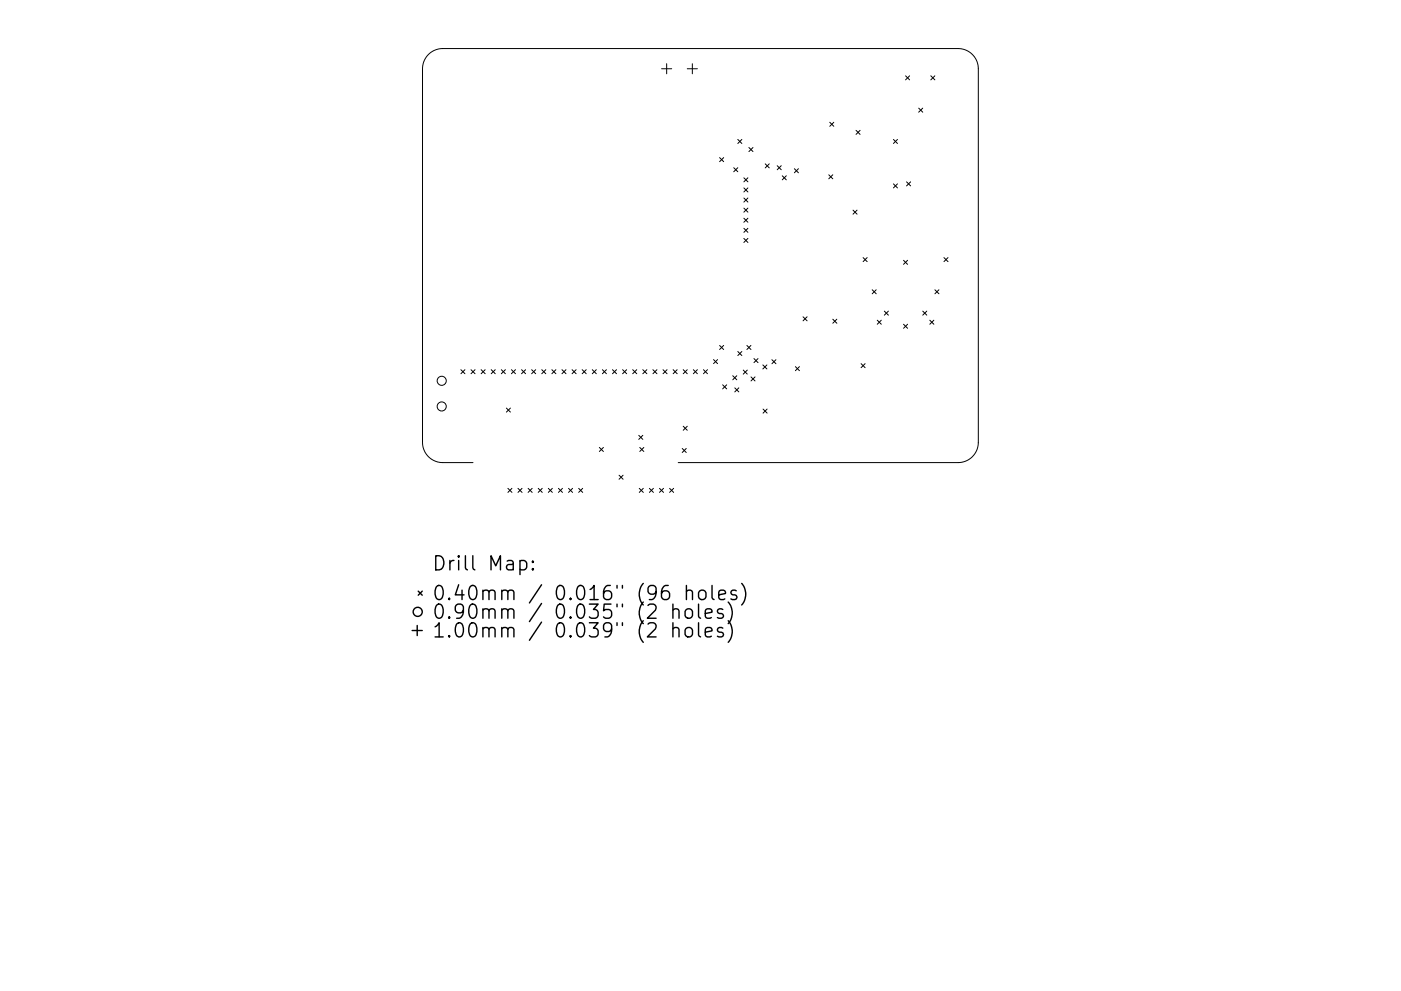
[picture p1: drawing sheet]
<svg xmlns="http://www.w3.org/2000/svg" width="297mm" height="210mm" viewBox="0 0 297 210" stroke-linecap="round" stroke-linejoin="round" font-family="sans-serif">
<defs><g id="words">
<g font-size="4.2">
<text x="91.5" y="121.1">Drill Map:</text>
<text x="91.5" y="127.4">0.40mm / 0.016&quot; (96 holes)</text>
<text x="91.5" y="131.3">0.90mm / 0.035&quot; (2 holes)</text>
<text x="91.5" y="135.3">1.00mm / 0.039&quot; (2 holes)</text>
</g>
</g></defs>
<g fill="none" stroke="#000" stroke-width=".21">
<path d="M140.3 14.6h2.1M141.3 13.5v2.2M145.7 14.6h2.2M146.8 13.5v2.2M192 16.1l.9 .8M192.9 16.1l-.9 .8M197.4 16.1l.8 .8M198.2 16.1l-.8 .8M152.6 33.4l.8 .9M153.4 33.4l-.8 .9M155.6 35.6l.8 .8M156.4 35.6l-.8 .8"/>
<path d="M156.4 29.6l.9 .8M157.3 29.6l-.9 .8M157.7 37.7l.9 .9M157.7 39.9l.9 .8M158.6 37.7l-.9 .9M158.6 39.9l-.9 .8M158.8 31.3l.8 .9M159.6 31.3l-.8 .9M162.2 34.8l.9 .8M163.1 34.8l-.9 .8M164.8 35.2l.8 .8M165.6 35.2l-.8 .8"/>
<path d="M165.9 37.3l.8 .9M166.7 37.3l-.8 .9M168.4 35.8l.9 .9M169.3 35.8l-.9 .9M175.7 37.1l.9 .8M175.9 25.9l.9 .9M176.6 37.1l-.9 .8M176.8 25.9l-.9 .9M181.5 27.7l.9 .8M182.4 27.7l-.9 .8M189.4 29.6l.9 .8M189.4 39l.9 .9"/>
<path d="M190.3 29.6l-.9 .8M190.3 39l-.9 .9M192.2 38.6l.9 .8M193.1 38.6l-.9 .8M194.8 22.9l.8 .9M195.6 22.9l-.8 .9M157.7 42l.9 .9M157.7 44.2l.9 .8M157.7 46.3l.9 .9M157.7 48.4l.9 .9M157.7 50.6l.9 .8M158.6 42l-.9 .9"/>
<path d="M158.6 44.2l-.9 .8M158.6 46.3l-.9 .9M158.6 48.4l-.9 .9M158.6 50.6l-.9 .8M180.9 44.6l.8 .8M181.7 44.6l-.8 .8M183 54.7l.9 .8M183.9 54.7l-.9 .8M191.6 55.2l.8 .9M192.4 55.2l-.8 .9M200.1 54.7l.9 .8M201 54.7l-.9 .8"/>
<path d="M97.7 78.4l.9 .9M98.6 78.4l-.9 .9M99.9 78.4l.8 .9M100.7 78.4l-.8 .9M102 78.4l.9 .9M102.9 78.4l-.9 .9M104.1 78.4l.9 .9M105 78.4l-.9 .9M106.3 78.4l.8 .9M107.1 78.4l-.8 .9M108.4 78.4l.9 .9M109.3 78.4l-.9 .9"/>
<path d="M110.6 78.4l.8 .9M111.4 78.4l-.8 .9M112.7 78.4l.9 .9M113.6 78.4l-.9 .9M114.9 78.4l.8 .9M115.7 78.4l-.8 .9M117 78.4l.9 .9M117.9 78.4l-.9 .9M119.1 78.4l.9 .9M120 78.4l-.9 .9M121.3 78.4l.8 .9M122.1 78.4l-.8 .9"/>
<path d="M123.4 78.4l.9 .9M124.3 78.4l-.9 .9M125.6 78.4l.8 .9M126.4 78.4l-.8 .9M127.7 78.4l.9 .9M128.6 78.4l-.9 .9M129.9 78.4l.8 .9M130.7 78.4l-.8 .9M132 78.4l.9 .9M132.9 78.4l-.9 .9M134.1 78.4l.9 .9M135 78.4l-.9 .9"/>
<path d="M136.3 78.4l.8 .9M137.1 78.4l-.8 .9M138.4 78.4l.9 .9M139.3 78.4l-.9 .9M140.6 78.4l.8 .9M141.4 78.4l-.8 .9M142.7 78.4l.9 .9M143.6 78.4l-.9 .9M144.9 78.4l.8 .9M145.7 78.4l-.8 .9M147 78.4l.9 .9M147.9 78.4l-.9 .9"/>
<path d="M149.1 78.4l.9 .9M150 78.4l-.9 .9M151.3 76.3l.8 .9M152.1 76.3l-.8 .9M152.6 73.3l.8 .9M153.4 73.3l-.8 .9M155.4 79.7l.8 .9M156.2 79.7l-.8 .9M156.4 74.6l.9 .8M157.3 74.6l-.9 .8M157.6 78.5l.8 .9M158.4 73.3l.8 .9"/>
<path d="M158.4 78.5l-.8 .9M159.2 73.3l-.8 .9M159.2 80l.9 .8M159.9 76.1l.8 .8M160.1 80l-.9 .8M160.7 76.1l-.8 .8M161.7 77.4l.9 .9M162.6 77.4l-.9 .9M163.7 76.3l.8 .9M164.5 76.3l-.8 .9M168.6 77.8l.9 .9M169.5 77.8l-.9 .9"/>
<path d="M170.3 67.2l.8 .9M171.1 67.2l-.8 .9M176.6 67.7l.8 .9M177.4 67.7l-.8 .9M182.6 77.2l.8 .8M183.4 77.2l-.8 .8M184.9 61.5l.9 .8M185.8 61.5l-.9 .8M186 67.9l.9 .9M186.9 67.9l-.9 .9M187.5 66l.9 .9M188.4 66l-.9 .9"/>
<path d="M191.6 68.8l.8 .9M192.4 68.8l-.8 .9M195.6 66l.9 .9M196.5 66l-.9 .9M197.1 67.9l.9 .9M198 67.9l-.9 .9M198.2 61.5l.9 .8M199.1 61.5l-.9 .8M100.3 98.1h-6.4a4.3 4.3 0 0 1-4.3-4.2v-79.3a4.3 4.3 0 0 1 4.3-4.3h109.2a4.3 4.3 0 0 1 4.3 4.3v79.3a4.3 4.3 0 0 1-4.3 4.2h-59.3M107.4 86.6l.8 .8M108.2 86.6l-.8 .8M127.1 94.9l.8 .9"/>
<path d="M127.9 94.9l-.8 .9M135.4 92.4l.9 .8M135.6 94.9l.9 .9M136.3 92.4l-.9 .8M136.5 94.9l-.9 .9M144.6 95.1l.9 .9M144.9 90.4l.8 .9M145.5 95.1l-.9 .9M145.7 90.4l-.8 .9M153.2 81.7l.9 .8M154.1 81.7l-.9 .8M155.8 82.3l.8 .8"/>
<path d="M156.6 82.3l-.8 .8M161.8 86.8l.8 .8M162.6 86.8l-.8 .8M107.7 103.6l.8 .9M108.5 103.6l-.8 .9M109.8 103.6l.9 .9M110.7 103.6l-.9 .9M112 103.6l.8 .9M112.8 103.6l-.8 .9M114.1 103.6l.9 .9M115 103.6l-.9 .9M116.3 103.6l.8 .9"/>
<path d="M117.1 103.6l-.8 .9M118.4 103.6l.9 .9M119.3 103.6l-.9 .9M120.5 103.6l.9 .9M121.4 103.6l-.9 .9M122.7 103.6l.8 .9M123.5 103.6l-.8 .9M131.3 100.8l.8 .9M132.1 100.8l-.8 .9M135.5 103.6l.9 .9M136.4 103.6l-.9 .9M137.7 103.6l.8 .9"/>
<path d="M138.5 103.6l-.8 .9M139.8 103.6l.9 .9M140.7 103.6l-.9 .9M142 103.6l.8 .9M142.8 103.6l-.8 .9"/>
<circle cx="93.7" cy="80.8" r=".96"/>
<circle cx="93.7" cy="86.2" r=".96"/>
</g>
<g fill="none" stroke="#000" stroke-width=".3">
<path d="M110.2 119.1l.9-.2 .6 .6v.8l-.3 .5-.3 .1-.9-.1M113 119.1l.1 .1-.1 .1-.2-.1 .2-.1v.2M87.4 133.8h2.1M88.5 132.7v2.1M88.7 125.4l.8 .9M89.5 125.4l-.8 .9M113 120.6l.1 .2-.1 .1-.2-.1 .2-.2v.3M142.7 129.5a.75 .75 0 0 1 1.3 .1v1.6M142.7 133.4a.74 .74 0 0 1 1.3 .2v1.5M142.7 128.2v3M142.7 132.1v3M145.4 133.4a.81 .81 0 0 1 .8-.3 .81 .81 0 0 1 .6 .6v.9a.81 .81 0 0 1-.8 .6 .81 .81 0 0 1-.8-.6v-.9z"/>
<path d="M145.5 125.5a.74 .74 0 0 1 1.3 .1v1.6M145.5 129.3a.81 .81 0 0 1 1.3 .4v.9a.81 .81 0 0 1-.8 .6 .81 .81 0 0 1-.8-.6v-.9zM145.5 124.2v3M148.1 128.2v2.5l.4 .5M148.1 132.1v2.6l.4 .4M148.2 125.5a.81 .81 0 0 1 .9-.3 .81 .81 0 0 1 .6 .6v.8a.81 .81 0 0 1-.8 .6 .81 .81 0 0 1-.8-.6v-.8zM149.5 130.2l1.5-.3-.2-.6-.8-.1-.5 .4v1.1l.2 .3 .3 .2 .8-.2M149.5 134.1l1.5-.3-.2-.5-.8-.2-.5 .5v1.1l.2 .3 .3 .1 .8-.1M151 124.2v2.6l.4 .4M152.4 126.2l1.4-.3-.1-.5-.9-.2-.4 .4v1.2l.1 .3 .3 .1 .9-.1M153.2 129.3l-.7-.1-.4 .4 .1 .4 1 .3 .2 .3-.2 .4-.2 .2-.9-.2M153.2 133.3l-.7-.2-.4 .5 .1 .4 1 .3 .2 .3-.2 .4-.2 .1-.9-.1"/>
<path d="M154.4 127.7a3.4 3.4 0 0 1 0 4.6M154.4 131.7a3.4 3.4 0 0 1 0 4.6M156.1 125.4l-.7-.2-.4 .4 .1 .5 1 .3 .1 .2-.1 .5-.3 .1-.8-.1M157.2 123.8a3.4 3.4 0 0 1 0 4.6"/>
<circle cx="88.6" cy="129.8" r=".96"/>
</g>
<use href="#words"/>
</svg>
